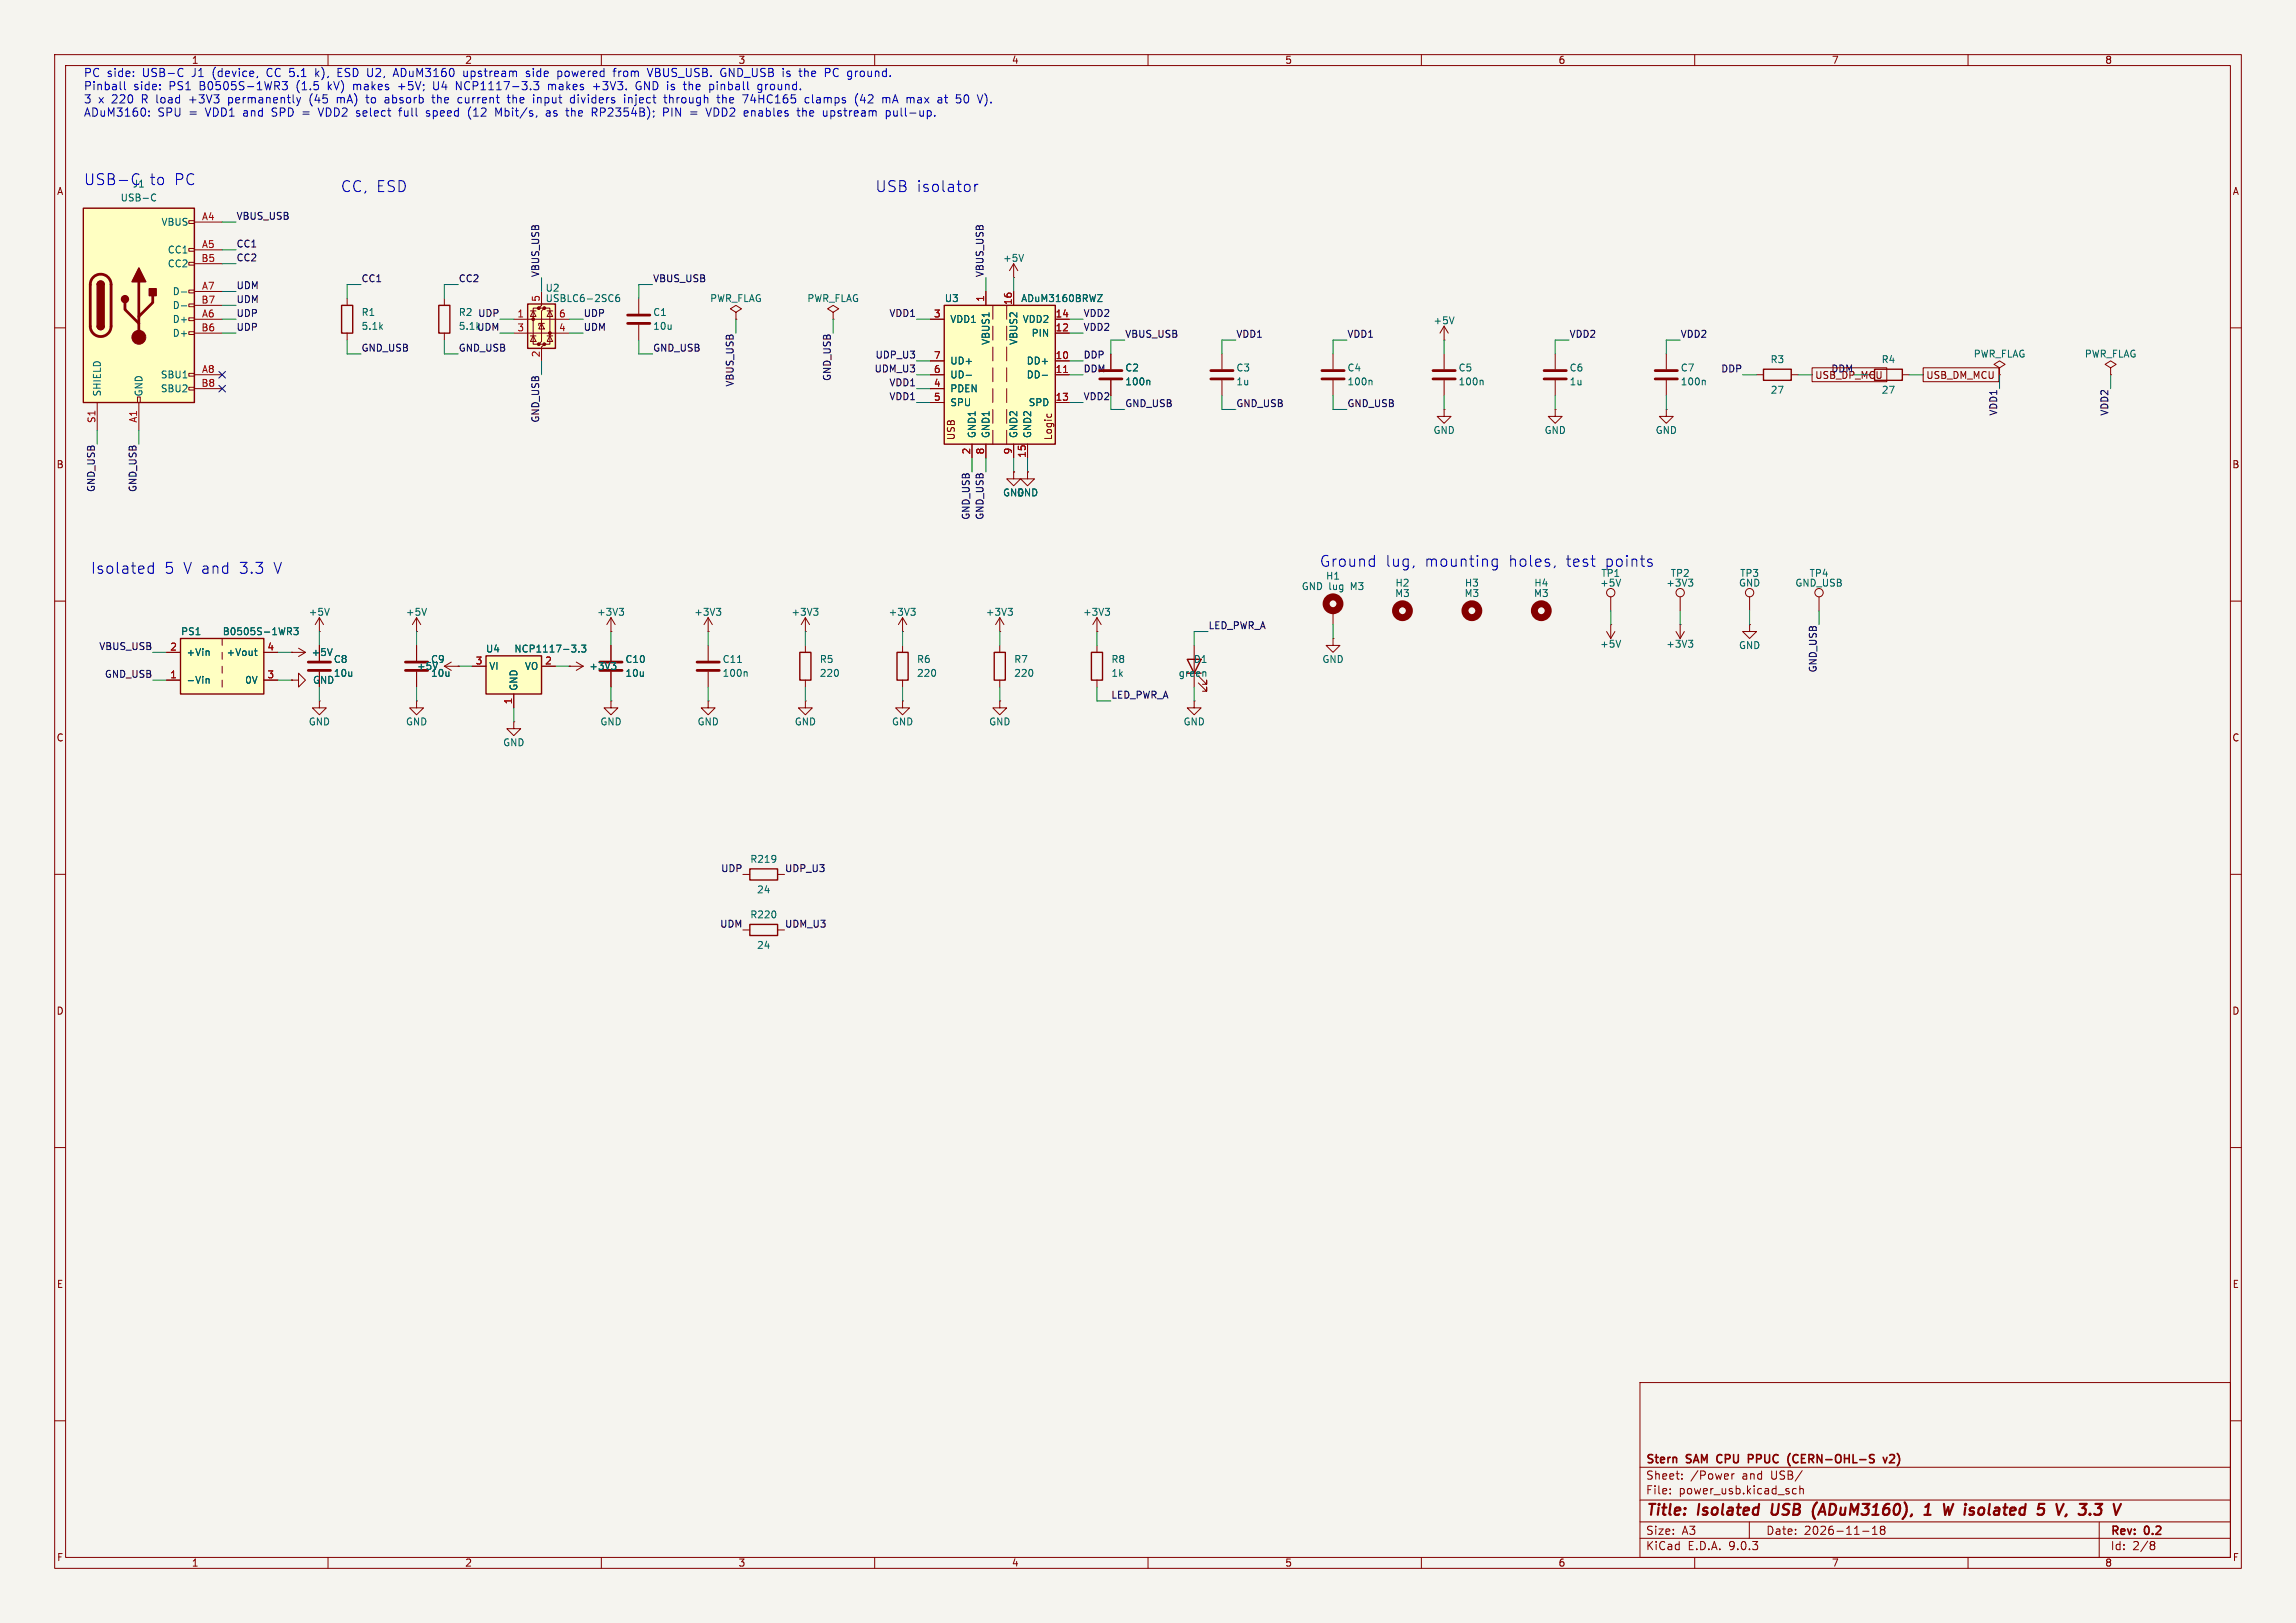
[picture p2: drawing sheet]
<svg xmlns="http://www.w3.org/2000/svg" width="420mm" height="297mm" viewBox="0 0 420 297" stroke-linecap="round" stroke-linejoin="round" font-family="sans-serif">
<defs><g id="words">
<g font-size="2.8" fill="#0000c2">
<text x="15.2" y="34">USB-C</text>
<text x="27.3" y="34">to</text>
<text x="31.8" y="34">PC</text>
<text x="62.2" y="35.3">CC, ESD</text>
<text x="160" y="35.3">USB isolator</text>
<text x="16.5" y="105.2">Isolated</text>
<text x="30" y="105.2">5 V and</text>
<text x="43.8" y="105.2">3.3</text>
<text x="50.1" y="105.2">V</text>
<text x="241.3" y="103.9">Ground</text>
<text x="253.4" y="103.9">lug,</text>
<text x="260.6" y="103.9">mounting</text>
<text x="275.9" y="103.9">holes,</text>
<text x="286.5" y="103.9">test</text>
<text x="293.7" y="103.9">points</text>
</g>
<g font-size="2.8" fill="#840000">
<text x="301" y="277.9">Title:</text>
<text x="310.6" y="277.9">Isolated</text>
<text x="324.9" y="277.9">USB</text>
<text x="333.2" y="277.9">(ADuM3160),</text>
<text x="354.6" y="277.9">1</text>
<text x="358.8" y="277.9">W isolated</text>
<text x="377.6" y="277.9">5</text>
<text x="381.9" y="277.9">V,</text>
<text x="386.9" y="277.9">3.3</text>
</g>
<g font-size="2.1" fill="#0000c2">
<text x="15.2" y="14.4">PC side:</text>
<text x="15.2" y="16.8">Pinball</text>
<text x="24.4" y="16.8">side:</text>
<text x="26.1" y="14.4">USB-C</text>
<text x="31" y="16.8">PS1</text>
<text x="35.3" y="14.4">J1</text>
<text x="36.6" y="16.8">B0505S-1WR3</text>
<text x="39.2" y="14.4">(device,</text>
<text x="49.2" y="14.4">CC 5.1</text>
<text x="54.5" y="16.8">(1.5</text>
<text x="58.4" y="14.4">k),</text>
<text x="60.4" y="16.8">kV)</text>
<text x="62.6" y="14.4">ESD U2,</text>
<text x="65.2" y="16.8">makes</text>
<text x="73.2" y="14.4">ADuM3160</text>
<text x="73.6" y="16.8">+5V;</text>
<text x="80.1" y="16.8">U4</text>
<text x="84.4" y="16.8">NCP1117-3.3</text>
<text x="86.1" y="14.4">upstream</text>
<text x="97.8" y="14.4">side</text>
<text x="101.5" y="16.8">makes</text>
<text x="103.6" y="14.4">powered</text>
<text x="109.8" y="16.8">+3V3.</text>
<text x="114.1" y="14.4">from</text>
<text x="117.8" y="16.8">GND is</text>
<text x="120.5" y="14.4">VBUS_USB.</text>
<text x="126.9" y="16.8">the</text>
<text x="131.7" y="16.8">pinball</text>
<text x="134" y="14.4">GND_USB is</text>
<text x="140.8" y="16.8">ground.</text>
<text x="148.7" y="14.4">the</text>
<text x="153.5" y="14.4">PC ground.</text>
<text x="15.2" y="19.2">3</text>
<text x="15.2" y="21.7">ADuM3160:</text>
<text x="18" y="19.2">x</text>
<text x="20.5" y="19.2">220</text>
<text x="26.1" y="19.2">R load</text>
<text x="28.8" y="21.7">SPU</text>
<text x="34.6" y="21.7">=</text>
<text x="35" y="19.2">+3V3</text>
<text x="37.8" y="21.7">VDD1 and</text>
<text x="42.3" y="19.2">permanently</text>
<text x="50.2" y="21.7">SPD =</text>
<text x="57.3" y="19.2">(45</text>
<text x="59.1" y="21.7">VDD2 select</text>
<text x="62.5" y="19.2">mA)</text>
<text x="68.1" y="19.2">to</text>
<text x="71.6" y="19.2">absorb</text>
<text x="74.1" y="21.7">full</text>
<text x="79.2" y="21.7">speed</text>
<text x="80.5" y="19.2">the</text>
<text x="85.3" y="19.2">current</text>
<text x="87" y="21.7">(12</text>
<text x="92.1" y="21.7">Mbit/s,</text>
<text x="94.6" y="19.2">the</text>
<text x="99.4" y="19.2">input</text>
<text x="101.6" y="21.7">as</text>
<text x="105.4" y="21.7">the</text>
<text x="106.3" y="19.2">dividers</text>
<text x="110.2" y="21.7">RP2354B);</text>
<text x="116.3" y="19.2">inject</text>
<text x="123.5" y="21.7">PIN</text>
<text x="123.8" y="19.2">through</text>
<text x="131.7" y="21.7">VDD2 enables</text>
<text x="133.7" y="19.2">the</text>
<text x="138.5" y="19.2">74HC165</text>
<text x="148.7" y="21.7">the</text>
<text x="150" y="19.2">clamps</text>
<text x="153.5" y="21.7">upstream</text>
<text x="159.3" y="19.2">(42</text>
<text x="164.5" y="19.2">mA max</text>
<text x="165.1" y="21.7">pull-up.</text>
<text x="174.9" y="19.2">at</text>
<text x="178.5" y="19.2">50</text>
</g>
<g font-size="2.1" fill="#840000">
<text x="301" y="268.2">Stern</text>
<text x="308.6" y="268.2">SAM</text>
<text x="314.8" y="268.2">CPU</text>
<text x="321.1" y="268.2">PPUC</text>
<text x="328.9" y="268.2">(CERN-OHL-S</text>
<text x="347.1" y="268.2">v2)</text>
<text x="301" y="273.7">File:</text>
<text x="301" y="271">Sheet:</text>
<text x="307.1" y="273.7">power_usb.kicad_sch</text>
<text x="309.2" y="271">/Power</text>
<text x="318.7" y="271">and</text>
<text x="324.1" y="271">USB/</text>
<text x="301" y="281.1">Size:</text>
<text x="307.6" y="281.1">A3</text>
<text x="323" y="281.1">Date:</text>
<text x="330" y="281.1">2026-11-18</text>
<text x="386" y="281.3">Rev:</text>
<text x="392.4" y="281.3">0.2</text>
<text x="301" y="283.9">KiCad</text>
<text x="308.7" y="283.9">E.D.A.</text>
<text x="316.3" y="283.9">9.0.3</text>
<text x="386" y="283.9">Id:</text>
<text x="390.1" y="283.9">2/8</text>
</g>
<g font-size="1.8" fill="#840000">
<text x="35" y="11.9">1</text>
<text x="85" y="11.9">2</text>
<text x="185" y="11.9">4</text>
<text x="235" y="11.9">5</text>
<text x="285" y="11.9">6</text>
<text x="335" y="11.9">7</text>
<text x="385" y="11.9">8</text>
<text x="10.3" y="35.9">A</text>
<text x="408.3" y="35.9">A</text>
<text x="352.3" y="69.5">USB_DM_MCU</text>
<text x="174.9" y="80.6" transform="rotate(-90 174.9 80.6)">USB</text>
<text x="192.6" y="80.6" transform="rotate(-90 192.6 80.6)">Logic</text>
<text x="10.3" y="85.9">B</text>
<text x="408.2" y="85.9">B</text>
<text x="10.3" y="135.9">C</text>
<text x="408.2" y="135.9">C</text>
<text x="10.3" y="185.9">D</text>
<text x="408.2" y="185.9">D</text>
<text x="10.3" y="235.9">E</text>
<text x="408.3" y="235.9">E</text>
<text x="10.3" y="285.9">F</text>
<text x="35" y="286.9">1</text>
<text x="85" y="286.9">2</text>
<text x="135" y="286.9">3</text>
<text x="185" y="286.9">4</text>
<text x="235" y="286.9">5</text>
<text x="285" y="286.9">6</text>
<text x="335" y="286.9">7</text>
<text x="385" y="286.9">8</text>
<text x="408.3" y="285.9">F</text>
</g>
<g font-size="1.8" fill="#0000c2">
<text x="135" y="11.9">3</text>
<text x="24.2" y="34.5">J1</text>
</g>
<g font-size="1.8" fill="#006464">
<text x="22" y="37.1">USB-C</text>
<text x="29.4" y="41.5">VBUS</text>
<text x="30.6" y="46.6">CC1</text>
<text x="30.6" y="49.1">CC2</text>
<text x="99.7" y="53.6">U2</text>
<text x="183.4" y="48.1">+5V</text>
<text x="31.5" y="54.2">D-</text>
<text x="31.5" y="56.7">D-</text>
<text x="31.5" y="59.3">D+</text>
<text x="66" y="58">R1</text>
<text x="83.8" y="58">R2</text>
<text x="99.7" y="55.5">USBLC6-2SC6</text>
<text x="119.4" y="58">C1</text>
<text x="129.8" y="55.5">PWR_FLAG</text>
<text x="147.6" y="55.5">PWR_FLAG</text>
<text x="172.7" y="55.5">U3</text>
<text x="173.7" y="59.3">VDD1</text>
<text x="186.7" y="55.5">ADuM3160BRWZ</text>
<text x="187" y="59.3">VDD2</text>
<text x="262.1" y="59.5">+5V</text>
<text x="31.5" y="61.8">D+</text>
<text x="66" y="60.6">5.1k</text>
<text x="119.4" y="60.6">10u</text>
<text x="181.2" y="63.2" transform="rotate(-90 181.2 63.2)">VBUS1</text>
<text x="186.3" y="63.2" transform="rotate(-90 186.3 63.2)">VBUS2</text>
<text x="188.6" y="61.8">PIN</text>
<text x="360.9" y="65.6">PWR_FLAG</text>
<text x="381.3" y="65.6">PWR_FLAG</text>
<text x="29.3" y="69.4">SBU1</text>
<text x="29.3" y="72">SBU2</text>
<text x="173.7" y="66.9">UD+</text>
<text x="173.7" y="69.4">UD-</text>
<text x="173.7" y="72">PDEN</text>
<text x="187.7" y="66.9">DD+</text>
<text x="187.7" y="69.4">DD-</text>
<text x="205.7" y="68.2">C2</text>
<text x="205.7" y="70.7">100n</text>
<text x="226.1" y="68.2">C3</text>
<text x="226.1" y="70.7">1u</text>
<text x="246.4" y="68.2">C4</text>
<text x="246.4" y="70.7">100n</text>
<text x="266.7" y="68.2">C5</text>
<text x="266.7" y="70.7">100n</text>
<text x="287" y="68.2">C6</text>
<text x="287" y="70.7">1u</text>
<text x="307.3" y="68.2">C7</text>
<text x="307.3" y="70.7">100n</text>
<text x="323.8" y="66.6">R3</text>
<text x="344.1" y="66.6">R4</text>
<text x="18.6" y="72.6" transform="rotate(-90 18.6 72.6)">SHIELD</text>
<text x="26.3" y="72.6" transform="rotate(-90 26.3 72.6)">GND</text>
<text x="173.7" y="74.5">SPU</text>
<text x="188.1" y="74.5">SPD</text>
<text x="323.8" y="72.2">27</text>
<text x="344.1" y="72.2">27</text>
<text x="178.7" y="80.3" transform="rotate(-90 178.7 80.3)">GND1</text>
<text x="181.2" y="80.3" transform="rotate(-90 181.2 80.3)">GND1</text>
<text x="186.3" y="80.3" transform="rotate(-90 186.3 80.3)">GND2</text>
<text x="188.8" y="80.3" transform="rotate(-90 188.8 80.3)">GND2</text>
<text x="262.1" y="79.6">GND</text>
<text x="282.4" y="79.6">GND</text>
<text x="302.8" y="79.6">GND</text>
<text x="183.4" y="91">GND</text>
<text x="185.9" y="91">GND</text>
<text x="242.5" y="106.3">H1</text>
<text x="255.2" y="107.5">H2</text>
<text x="267.9" y="107.5">H3</text>
<text x="280.6" y="107.5">H4</text>
<text x="292.6" y="107.5">+5V</text>
<text x="292.8" y="105.8">TP1</text>
<text x="304.7" y="107.5">+3V3</text>
<text x="305.5" y="105.8">TP2</text>
<text x="318" y="107.5">GND</text>
<text x="318.2" y="105.8">TP3</text>
<text x="328.3" y="107.5">GND_USB</text>
<text x="330.9" y="105.8">TP4</text>
<text x="56.4" y="112.9">+5V</text>
<text x="74.2" y="112.9">+5V</text>
<text x="109.1" y="112.9">+3V3</text>
<text x="126.9" y="112.9">+3V3</text>
<text x="144.7" y="112.9">+3V3</text>
<text x="162.5" y="112.9">+3V3</text>
<text x="180.2" y="112.9">+3V3</text>
<text x="198" y="112.9">+3V3</text>
<text x="238" y="108.2">GND lug</text>
<text x="247.2" y="108.2">M3</text>
<text x="255.1" y="109.4">M3</text>
<text x="267.8" y="109.4">M3</text>
<text x="280.5" y="109.4">M3</text>
<text x="33" y="116.4">PS1</text>
<text x="40.6" y="116.4">B0505S-1WR3</text>
<text x="88.8" y="119.6">U4</text>
<text x="94" y="119.6">NCP1117-3.3</text>
<text x="292.6" y="118.7">+5V</text>
<text x="304.7" y="118.7">+3V3</text>
<text x="318" y="119">GND</text>
<text x="34" y="120.2">+Vin</text>
<text x="34" y="125.3">-Vin</text>
<text x="41.4" y="120.2">+Vout</text>
<text x="44.7" y="125.3">0V</text>
<text x="56.9" y="120.2">+5V</text>
<text x="57.2" y="125.3">GND</text>
<text x="61" y="121.5">C8</text>
<text x="61" y="124.1">10u</text>
<text x="76.2" y="122.8">+5V</text>
<text x="78.7" y="121.5">C9</text>
<text x="78.7" y="124.1">10u</text>
<text x="89.4" y="122.8">VI</text>
<text x="95.9" y="122.8">VO</text>
<text x="107.7" y="122.8">+3V3</text>
<text x="114.3" y="121.5">C10</text>
<text x="114.3" y="124.1">10u</text>
<text x="132.1" y="124.1">100n</text>
<text x="132.1" y="121.5">C11</text>
<text x="149.9" y="121.5">R5</text>
<text x="149.9" y="124.1">220</text>
<text x="167.6" y="121.5">R6</text>
<text x="167.6" y="124.1">220</text>
<text x="185.4" y="121.5">R7</text>
<text x="185.4" y="124.1">220</text>
<text x="203.2" y="121.5">R8</text>
<text x="203.2" y="124.1">1k</text>
<text x="215.5" y="124.1">green</text>
<text x="218.3" y="121.5">D1</text>
<text x="241.8" y="121.5">GND</text>
<text x="94.8" y="126.5" transform="rotate(-90 94.8 126.5)">GND</text>
<text x="56.4" y="132.9">GND</text>
<text x="74.2" y="132.9">GND</text>
<text x="91.9" y="136.8">GND</text>
<text x="109.7" y="132.9">GND</text>
<text x="127.5" y="132.9">GND</text>
<text x="145.3" y="132.9">GND</text>
<text x="163.1" y="132.9">GND</text>
<text x="180.8" y="132.9">GND</text>
<text x="216.4" y="132.9">GND</text>
<text x="137.1" y="158.1">R219</text>
<text x="138.4" y="163.7">24</text>
<text x="137.1" y="168.2">R220</text>
<text x="138.4" y="173.8">24</text>
</g>
<g font-size="1.8" fill="#a90000">
<text x="36.8" y="40.4">A4</text>
<text x="36.8" y="45.5">A5</text>
<text x="36.8" y="48">B5</text>
<text x="36.8" y="53.1">A7</text>
<text x="36.8" y="55.6">B7</text>
<text x="36.8" y="58.2">A6</text>
<text x="94.5" y="58.2">1</text>
<text x="98.8" y="55.3" transform="rotate(-90 98.8 55.3)">5</text>
<text x="102.2" y="58.2">6</text>
<text x="170.7" y="58.2">3</text>
<text x="180.1" y="55.3" transform="rotate(-90 180.1 55.3)">1</text>
<text x="185.2" y="55.9" transform="rotate(-90 185.2 55.9)">16</text>
<text x="193" y="58.2">14</text>
<text x="36.8" y="60.7">B6</text>
<text x="94.5" y="60.7">3</text>
<text x="98.8" y="65.5" transform="rotate(-90 98.8 65.5)">2</text>
<text x="102.2" y="60.7">4</text>
<text x="170.7" y="65.8">7</text>
<text x="193" y="60.7">12</text>
<text x="193" y="65.8">10</text>
<text x="36.8" y="70.9">B8</text>
<text x="36.8" y="68.3">A8</text>
<text x="170.7" y="68.3">6</text>
<text x="170.7" y="70.9">4</text>
<text x="193" y="68.3">11</text>
<text x="17.5" y="77.5" transform="rotate(-90 17.5 77.5)">S1</text>
<text x="25.1" y="77.5" transform="rotate(-90 25.1 77.5)">A1</text>
<text x="170.7" y="73.4">5</text>
<text x="193" y="73.4">13</text>
<text x="177.5" y="83.3" transform="rotate(-90 177.5 83.3)">2</text>
<text x="180.1" y="83.3" transform="rotate(-90 180.1 83.3)">8</text>
<text x="185.2" y="83.3" transform="rotate(-90 185.2 83.3)">9</text>
<text x="187.7" y="83.9" transform="rotate(-90 187.7 83.9)">15</text>
<text x="31" y="119.1">2</text>
<text x="48.8" y="119.1">4</text>
<text x="31" y="124.2">1</text>
<text x="48.8" y="124.2">3</text>
<text x="86.9" y="121.7">3</text>
<text x="99.6" y="121.7">2</text>
<text x="93.7" y="129" transform="rotate(-90 93.7 129)">1</text>
</g>
<g font-size="1.8" fill="#0f0f0f">
<text x="43.2" y="40.3">VBUS_USB</text>
<text x="43.2" y="45.4">CC1</text>
<text x="43.2" y="47.9">CC2</text>
<text x="43.2" y="53">UDM</text>
<text x="66" y="51.7">CC1</text>
<text x="83.8" y="51.7">CC2</text>
<text x="98.7" y="50.8" transform="rotate(-90 98.7 50.8)">VBUS_USB</text>
<text x="119.4" y="51.7">VBUS_USB</text>
<text x="180" y="50.8" transform="rotate(-90 180 50.8)">VBUS_USB</text>
<text x="43.2" y="55.5">UDM</text>
<text x="43.2" y="58.1">UDP</text>
<text x="87.4" y="58.1">UDP</text>
<text x="106.7" y="58.1">UDP</text>
<text x="162.6" y="58.1">VDD1</text>
<text x="198.1" y="58.1">VDD2</text>
<text x="43.2" y="60.6">UDP</text>
<text x="66" y="64.4">GND_USB</text>
<text x="83.8" y="64.4">GND_USB</text>
<text x="83.8" y="60.6">5.1kUDM</text>
<text x="106.7" y="60.6">UDM</text>
<text x="119.4" y="64.4">GND_USB</text>
<text x="160.1" y="65.7">UDP_U3</text>
<text x="198.1" y="65.7">DDP</text>
<text x="198.1" y="60.6">VDD2</text>
<text x="205.7" y="61.9">VBUS_USB</text>
<text x="226.1" y="61.9">VDD1</text>
<text x="246.4" y="61.9">VDD1</text>
<text x="287" y="61.9">VDD2</text>
<text x="307.3" y="61.9">VDD2</text>
<text x="134.3" y="70.8" transform="rotate(-90 134.3 70.8)">VBUS_USB</text>
<text x="152.1" y="69.8" transform="rotate(-90 152.1 69.8)">GND_USB</text>
<text x="159.9" y="68.2">UDM_U3</text>
<text x="162.6" y="70.8">VDD1</text>
<text x="198.1" y="68.2">DDM</text>
<text x="314.8" y="68.2">DDP</text>
<text x="334.9" y="68.2">DDM</text>
<text x="98.7" y="77.4" transform="rotate(-90 98.7 77.4)">GND_USB</text>
<text x="162.6" y="73.3">VDD1</text>
<text x="198.1" y="73.3">VDD2</text>
<text x="205.7" y="74.6">GND_USB</text>
<text x="226.1" y="74.6">GND_USB</text>
<text x="246.4" y="74.6">GND_USB</text>
<text x="365.4" y="76.2" transform="rotate(-90 365.4 76.2)">VDD1</text>
<text x="385.7" y="76.2" transform="rotate(-90 385.7 76.2)">VDD2</text>
<text x="17.4" y="90.1" transform="rotate(-90 17.4 90.1)">GND_USB</text>
<text x="25.1" y="90.1" transform="rotate(-90 25.1 90.1)">GND_USB</text>
<text x="177.5" y="95.2" transform="rotate(-90 177.5 95.2)">GND_USB</text>
<text x="180" y="95.2" transform="rotate(-90 180 95.2)">GND_USB</text>
<text x="18.1" y="119">VBUS_USB</text>
<text x="221" y="115.2">LED_PWR_A</text>
<text x="19.1" y="124.1">GND_USB</text>
<text x="332.4" y="123.2" transform="rotate(-90 332.4 123.2)">GND_USB</text>
<text x="203.2" y="127.9">LED_PWR_A</text>
<text x="131.8" y="159.7">UDP</text>
<text x="143.5" y="159.7">UDP_U3</text>
<text x="131.6" y="169.8">UDM</text>
<text x="143.5" y="169.8">UDM_U3</text>
</g>
<text font-size="1.8" fill="#009600" x="331.9" y="69.5">USB_DP_MCU</text>
</g></defs>
<path d="M0 0h420v297h-420z" fill="#f5f4ef" stroke="#f5f4ef" stroke-width=".18"/>
<g fill="none" stroke="#840000" stroke-width=".18">
<path d="M10 10h400v277h-400zM12 12h396v273h-396zM60 10v2M110 10v2M160 10v2M210 10v2M260 10v2M310 10v2M360 10v2M10 60h2M321.3 68.6h1.3M327.7 68.6h1.2"/>
<path d="M348 68.6h1.2M365.8 67.3l1-.6-1-.7-1.1 .7 1.1 .6v1.3M365.8 68.6h.1M386.1 67.3l1-.6-1-.7-1 .7 1 .6v1.3M386.1 68.6h.1M408 60h2M10 110h2M111.8 115.6h.1M111.8 113v2.6M111.8 118.1v2.8M111.8 113l-.8 1.3M111.8 113l.7 1.3"/>
<path d="M129.5 115.6h.1M129.5 113v2.6M129.5 118.1v2.8M129.5 113l-.7 1.3M129.5 113l.8 1.3M147.3 115.6h.1M147.3 113l-.7 1.3M147.3 113l.8 1.3M147.3 113v2.6M147.3 118.1v1.3M408 110h2M104.1 121.9h.1"/>
<path d="M104.1 121.9h2.6M105.4 121.2l1.3 .7M106.7 121.9l-1.3 .8M111.8 128.3v1.2h1.2l-1.2 1.3-1.3-1.3h1.3M111.8 128.3h.1M111.8 122.9v2.8M129.5 128.3v1.2h1.3l-1.3 1.3-1.2-1.3h1.2M129.5 128.3h.1M129.5 122.9v2.8M147.3 128.3v1.2h1.3l-1.3 1.3-1.3-1.3h1.3M147.3 128.3h.1M147.3 124.5v1.2"/>
<path d="M10 160h2M408 160h2M135.9 160h1.3M135.9 170.2h1.3M142.2 160h1.3M142.2 170.2h1.3M10 210h2M408 210h2M300 253h108v32h-108zM10 260h2M300 278.5h108M300 274.5h108"/>
<path d="M300 268.5h108M305.5 273.2v.2M305.5 272.5v.1M307.7 270.5v.2M307.7 269.8v.1M316.8 269.7v1M317.2 269.7l-.3 .1-.1 .2M320 278.5v3M328.6 272.5l-.4-.1-.3 .3v.4l.1 .2h.6M329.2 272.5l.2-.1 .4 .1 .1 .9M329.2 271.9v1.5M342.5 279.7l.4-.4v1.5"/>
<path d="M344 279.4l-.1 .2 .3 .3M344.2 279.9l-.3 .3 .1 .4 .2 .2 .5-.1 .1-.2-.1-.4-.2-.2M344.2 279.9h.3M344.7 279.4l.1 .2-.3 .3M384 278.5v6.5M408 260h2M60 285v2M110 285v2M160 285v2M210 285v2M260 285v2M300 281.5h108"/>
<path d="M310 285v2M340.7 280.2h1.2M342.5 280.8h.9M360 285v2M393.6 282.1l.4 .1 .2 .2-.3 .3M393.6 282.7h.3M393.9 282.7l.2 .2 .1 .4-.2 .2-.4 .1"/>
</g>
<path d="M324.3 275.2l-.3 1.6 .4 .4M331.8 277.6l.2 .4M332.4 274.9l-.6 .9M352 277.2h1.1M352.2 275.8l.6-.6-.2 2M357.3 275.2l-.7 2M376.2 275.2l.4 2 .9-2M380.4 275.2h1.3l-.8 .8 .5 .1M381.5 276.8l-.5 .4h-.5l-.3-.2" fill="none" stroke="#840000" stroke-width=".4"/>
<path d="M314.2 266.4l-.2 .4 .2 .7M320.5 266.3l-.7-.1v1.5M320.5 266.9l-.7 .1M328.3 266.3l-.3 .5v.5l.3 .3M344.5 266.7l.3 1 .4-1M346.4 266.3l-.5-.1-.2 .1M346.5 266.8l-.9 .9h.9" fill="none" stroke="#840000" stroke-width=".3"/>
<path d="M322.6 67.6h5.1v2h-5.1zM342.9 67.6h5.1v2h-5.1zM146.3 119.4h2v5.1h-2zM137.2 159h5v2h-5zM137.2 169.2h5v2h-5z" fill="none" stroke="#840000" stroke-width=".25"/>
<path d="M109.7 121.2h4.1M109.7 122.7h4.1M127.5 121.2h4.1M127.5 122.7h4.1" fill="none" stroke="#840000" stroke-width=".51"/>
<path d="M113.3 111.3h.8l-.5 .5M113.8 111.8l.3 .2v.4l-.3 .2M131.1 111.3h.7l-.4 .5M131.6 111.8l.2 .2v.4l-.2 .2M148.8 111.3h.8l-.4 .5M149.4 111.8l.2 .2v.4l-.2 .2M111.9 121.2h.7l-.4 .5M112.4 121.7l.2 .3v.3l-.2 .2M134.9 121.2h.7M136.5 122.9l.2 .2v.7" fill="none" stroke="#006464" stroke-width=".18"/>
<path d="M33 116.8h15.3v10.2h-15.3z" fill="#ffffc2"/>
<path d="M33 116.8h15.3v10.2h-15.3zM164.1 119.4h2v5.1h-2z" fill="none" stroke="#840000" stroke-width=".25"/>
<g fill="none" stroke="#840000" stroke-width=".18">
<path d="M134.6 57.2l1-.7-1-.6-1 .6 1 .7v1.2M134.6 58.4h.1M152.4 57.2l1-.7-1-.6-1 .6 1 .7v1.2M152.4 58.4h.1M30.5 119.4h2.5M40.6 116.8v1.3M40.6 119.4v1.3M48.3 119.4h2.5M76.2 118.1v2.8M165.1 115.6h.1M165.1 113l-.8 1.3M165.1 113l.8 1.3"/>
<path d="M165.1 113v2.6M165.1 118.1v1.3M30.5 124.5h2.5M40.6 121.9v1.3M40.6 124.5v1.2M48.3 124.5h2.5M76.2 128.3v1.2h1.3l-1.3 1.3-1.3-1.3h1.3M76.2 128.3h.1M76.2 122.9v2.8M81.3 121.9l1.2 .8M81.3 121.9h2.5M82.5 121.2l-1.2 .7"/>
<path d="M83.8 121.9h.1M165.1 128.3v1.2h1.3l-1.3 1.3-1.3-1.3h1.3M165.1 128.3h.1M165.1 124.5v1.2"/>
</g>
<path d="M38.1 119.1l.1 .2v.7M46.5 119.1h.5M46.7 118.7v1.1l.3 .2M52.6 114.9h.5l.2 .2-.1 .4h-.6M52.9 115.5l.4 .6M53.8 114.9h.7l-.4 .5 .4 .1v.5l-.2 .1-.5-.1M166.6 111.3h.8l-.4 .5M167.2 111.8l.2 .2v.4l-.2 .2M37.7 124.3l.2-.1 .3 .1v.7M37.7 124.2v.8M80 121.2l-.4 1.3" fill="none" stroke="#006464" stroke-width=".18"/>
<path d="M74.2 121.2h4M74.2 122.7h4" fill="none" stroke="#840000" stroke-width=".51"/>
<path d="M88.9 120h10.2v7h-10.2z" fill="#ffffc2"/>
<path d="M181.9 119.4h2v5.1h-2zM199.6 119.4h2.1v5.1h-2.1zM88.9 120h10.2v7h-10.2zM217.2 120.7h2.5l-1.3 2.5z" fill="none" stroke="#840000" stroke-width=".25"/>
<g fill="none" stroke="#840000" stroke-width=".18">
<path d="M223.5 64.8v2.8M223.5 69.6v2.8M185.4 86.4v1.2h1.3l-1.3 1.3-1.3-1.3h1.3M185.4 86.4h.1M188 86.4v1.2h1.2l-1.2 1.3-1.3-1.3h1.3M188 86.4h.1M182.9 115.6h.1M182.9 113l-.8 1.3M182.9 113l.7 1.3M182.9 113v2.6M182.9 118.1v1.3M200.7 115.6h.1"/>
<path d="M200.7 113l-.8 1.3M200.7 113l.7 1.3M200.7 113v2.6M200.7 118.1v1.3M218.4 118.1v7.6M86.4 121.9h2.5M94 132.1v1.3h1.2l-1.2 1.2-1.3-1.2h1.3M94 132.1h.1M94 127v2.5M99.1 121.9h2.5M182.9 128.3v1.2h1.2l-1.2 1.3-1.3-1.3h1.3M182.9 128.3h.1"/>
<path d="M182.9 124.5v1.2M200.7 124.5v1.2M218.4 128.3v1.2h1.3l-1.3 1.3-1.2-1.3h1.2M218.4 128.3h.1M219.2 125l1.5 1.5v-.8v.8h-.7M219.2 123.7l1.5 1.5v-.7v.7h-.7"/>
</g>
<path d="M104.6 118.1h.7l-.4 .4M105.2 118.6l.1 .2-.1 .5M105.9 119.2v.1M106.4 118.1h.8l-.5 .4 .4 .2v.5l-.2 .1-.5-.1M184.4 111.3h.8l-.4 .5M184.9 111.8l.3 .2v.4l-.3 .2M202.2 111.3h.8l-.5 .5M202.7 111.8l.3 .2v.4l-.3 .2M220.5 123l.1 .8" fill="none" stroke="#006464" stroke-width=".18"/>
<path d="M221.5 67.8h4.1M221.5 69.3h4.1" fill="none" stroke="#840000" stroke-width=".51"/>
<path d="M172.7 55.9h20.3v25.4h-20.3z" fill="#ffffc2"/>
<path d="M80.3 55.9h2v5.1h-2zM172.7 55.9h20.3v25.4h-20.3z" fill="none" stroke="#840000" stroke-width=".25"/>
<g fill="none" stroke="#840000" stroke-width=".18">
<path d="M81.3 54.6v1.3M170.2 58.4h2.5M180.3 53.3v2.6M181.6 55.9v2.5M184.1 55.9v2.5M184.1 59.7v2.5M185.4 50.8h.1M185.4 48.3v2.5M185.4 53.3v2.6M185.4 48.3l-.7 1.2M185.4 48.3l.8 1.2M193 58.4h2.6"/>
<path d="M264.2 59.7v2.5M264.2 59.7l-.8 1.3M264.2 59.7l.7 1.3M81.3 61v1.2M170.2 66h2.5M170.2 68.6h2.5M170.2 71.1h2.5M170.2 73.7h2.5M181.6 63.5v2.5M181.6 67.3v2.6M181.6 71.1v2.6M181.6 74.9v2.6"/>
<path d="M181.6 78.7v2.6M184.1 63.5v2.5M184.1 67.3v2.6M184.1 71.1v2.6M184.1 74.9v2.6M184.1 78.7v2.6M191.6 75.8l-.1 .1M192.3 75.8v.1M193 66h2.6M193 68.6h2.6M193 73.7h2.6M193 61h2.6"/>
<path d="M203.2 64.8v2.8M203.2 69.6v2.8M264.2 62.2h.1M264.2 74.9v1.3h1.2l-1.2 1.3-1.3-1.3h1.3M264.2 74.9h.1M264.2 64.8v2.8M264.2 69.6v2.8M284.5 74.9v1.3h1.2l-1.2 1.3-1.3-1.3h1.3M284.5 74.9h.1M284.5 64.8v2.8M284.5 69.6v2.8M304.8 74.9v1.3h1.3l-1.3 1.3-1.3-1.3h1.3"/>
<path d="M304.8 74.9h.1M304.8 64.8v2.8M304.8 69.6v2.8M177.8 81.3v2.5M180.3 81.3v2.5M185.4 81.3v2.5M188 81.3v2.5M53.3 119.4h.1M53.3 119.4h2.6M54.6 118.6l1.3 .8M55.9 119.4l-1.3 .7M58.4 115.6h.1"/>
<path d="M58.4 113v2.6M58.4 118.1v2.8M58.4 113l-.7 1.3M58.4 113l.8 1.3M76.2 115.6h.1M76.2 113l-.8 1.3M76.2 113l.8 1.3M76.2 113v2.6M306.6 115.6l.7 1.2M307.3 114.3h.1M307.3 109.2v2.6M307.3 114.3v2.5"/>
<path d="M308.1 115.6l-.8 1.2M320 114.3v1.3h1.3l-1.3 1.2-1.2-1.2h1.2M320 114.3h.1M320 109.2v2.6M332.7 109.2v2.6M53.3 124.5h1.3v-1.3l1.3 1.3-1.3 1.2v-1.2M53.3 124.5h.1M58.4 128.3v1.2h1.3l-1.3 1.3-1.3-1.3h1.3M58.4 128.3h.1M58.4 122.9v2.8"/>
<circle cx="307.3" cy="108.5" r=".76"/>
<circle cx="320" cy="108.5" r=".76"/>
<circle cx="332.7" cy="108.5" r=".76"/>
</g>
<g fill="none" stroke="#006464" stroke-width=".18">
<path d="M187.2 46.6l-.4 1.2M200.8 53.9h.8l-.8 1.3h.8M266 58l-.4 1.3M176.7 68.7h1M190.7 68.7h.9M210.1 69.6l.2 .2v.6M271.1 69.6l.2 .2v.6M311.7 69.6l.2 .2v.6M60.2 111.3l-.4 1.3M60.8 118.7l-.5 1.3M78 111.3l-.4 1.3M308.9 106h.7l-.4 .5"/>
<path d="M308.9 117.2h.7l-.4 .4M309.4 106.5l.2 .2v.3l-.2 .3M309.4 117.6l.2 .3v.3l-.2 .2"/>
</g>
<path d="M194.6 68.2h.7" fill="none" stroke="#a90000" stroke-width=".18"/>
<path d="M201.2 67.8h4M201.2 69.3h4M262.1 67.8h4.1M262.1 69.3h4.1M282.4 67.8h4.1M282.4 69.3h4.1M302.8 67.8h4M302.8 69.3h4M56.4 121.2h4.1M56.4 122.7h4.1" fill="none" stroke="#840000" stroke-width=".51"/>
<circle cx="269.2" cy="111.8" r="1.27" fill="none" stroke="#840000" stroke-width="1.3"/>
<path d="M96.5 55.6h5.1v8.2h-5.1z" fill="#ffffc2"/>
<g fill="#840000" stroke="#840000" stroke-width=".18">
<circle cx="97.5" cy="58.4" r=".25"/>
<circle cx="98.6" cy="56.4" r=".25"/>
<circle cx="98.6" cy="63" r=".25"/>
<circle cx="99.6" cy="56.4" r=".25"/>
<circle cx="99.6" cy="63" r=".25"/>
<circle cx="100.6" cy="61" r=".25"/>
</g>
<g fill="none" stroke="#840000" stroke-width=".18">
<path d="M63.5 54.6v1.3M94 58.4h10.1M97 56.9h1M97.5 56.9l.5 1h-1zM98.6 56.4h-1.1v6.6h1.1M99.1 53.3v2.6l-.5 .5h1l-.5 .5v5.6l-.5 .5h1l-.5 .5v2.5M99.1 59.2l.5 1h-1zM99.6 59.2h-1v.4M99.6 56.4h1v6.6h-1M100.1 56.9h1M100.6 56.9l.5 1h-1zM116.8 54.6v2.8"/>
<path d="M116.8 59.4v2.8M63.5 61v1.2M94 61h10.1M97 61.5h1M97.5 61.5l.5 1h-1zM100.1 61.5h1M100.6 61.5l.5 1h-1z"/>
</g>
<path d="M62.5 55.9h2v5.1h-2zM96.5 55.6h5.1v8.2h-5.1z" fill="none" stroke="#840000" stroke-width=".25"/>
<path d="M113.2 53.9l-.3 .1a.86 .86 0 0 0 0 1.2l.4-.1 .1-.5-.3-.2-.4 .1-.1 .1" fill="none" stroke="#006464" stroke-width=".18"/>
<path d="M114.8 57.7h4.1M114.8 59.2h4.1" fill="none" stroke="#840000" stroke-width=".51"/>
<circle cx="281.9" cy="111.8" r="1.27" fill="none" stroke="#840000" stroke-width="1.3"/>
<path d="M15.2 38.1h20.4v35.6h-20.4z" fill="#ffffc2"/>
<g fill="none" stroke="#840000" stroke-width=".18">
<path d="M34.5 40.4h1.1v.5h-1.1zM34.5 45.5h1.1v.5h-1.1zM34.5 48h1.1v.5h-1.1zM34.5 53.1h1.1v.5h-1.1zM34.5 55.6h1.1v.5h-1.1zM34.5 58.2h1.1v.5h-1.1zM35.6 40.6h5M35.6 45.7h5M35.6 48.3h5M35.6 53.3h5M35.6 55.9h5M35.6 58.4h5"/>
<path d="M170.2 58.4h2.5M180.3 53.3v2.6M185.4 53.3v2.6M193 58.4h2.6M17.8 73.7v5M25.1 72.6h.6v1.1h-.6zM25.4 73.7v5M34.5 60.7h1.1v.5h-1.1zM34.5 68.3h1.1v.5h-1.1zM34.5 70.9h1.1v.5h-1.1zM35.6 61h5M35.6 68.6h5"/>
<path d="M35.6 71.1h5M170.2 68.6h2.5M170.2 71.1h2.5M170.2 66h2.5M170.2 73.7h2.5M193 61h2.6M193 68.6h2.6M193 66h2.6M193 73.7h2.6M203.2 64.8v2.8M203.2 69.6v2.8M243.8 64.8v2.8"/>
<path d="M243.8 69.6v2.8M331.5 67.3h13.6v2.6h-13.6zM351.8 67.3h13.8v2.6h-13.8zM177.8 81.3v2.5M180.3 81.3v2.5M185.4 86.4h.1M185.4 81.3v2.5M188 86.4h.1M188 81.3v2.5M30.5 119.4h2.5M48.3 119.4h2.5M53.3 119.4h.1"/>
<path d="M58.4 118.1v2.8M76.2 118.1v2.8M111.8 118.1v2.8M243.8 116.8v1.3h1.3l-1.3 1.3-1.2-1.3h1.2M243.8 116.8h.1M243.8 111.8v2.5M293.9 115.6l.7 1.2M294.6 114.3h.1M294.6 109.2v2.6M294.6 114.3v2.5M295.4 115.6l-.8 1.2M30.5 124.5h2.5"/>
<path d="M48.3 124.5h2.5M53.3 124.5h.1M58.4 122.9v2.8M76.2 122.9v2.8M83.8 121.9h.1M86.4 121.9h2.5M94 127v2.5M99.1 121.9h2.5M104.1 121.9h.1M111.8 122.9v2.8"/>
<circle cx="294.6" cy="108.5" r=".76"/>
</g>
<path d="M15.2 38.1h20.4v35.6h-20.4zM17.8 52.1a.64 .64 0 0 1 .6-.7 .64 .64 0 0 1 .6 .7M17.8 59.7a.64 .64 0 0 0 .6 .6 .64 .64 0 0 0 .6-.6" fill="none" stroke="#840000" stroke-width=".25"/>
<path d="M17.1 50.7a1.9 1.9 0 0 1 2-.4 1.9 1.9 0 0 1 1.2 1.8v7.6a1.91 1.91 0 0 1-1.9 1.9 1.91 1.91 0 0 1-1.9-1.9v-7.8l.2-.6zM22.9 55.4v1.2l2.5 2.6M25.4 51.6v10.1M27.9 54.1v1.3l-2.5 2.5M241.8 67.8h4.1M241.8 69.3h4.1" fill="none" stroke="#840000" stroke-width=".51"/>
<g fill="#840000" stroke="#840000" stroke-width=".25">
<path d="M17.8 52.1h1.2v7.6h-1.2z"/>
<path d="M18 51.6a.64 .64 0 0 1 .7-.1 .64 .64 0 0 1 .3 .6h-1.2z"/>
<path d="M17.8 59.7h1.2a.64 .64 0 0 1-.6 .6 .64 .64 0 0 1-.6-.6z"/>
<path d="M25.4 49l1.3 2.6h-2.6z"/>
<path d="M27.3 52.8h1.3v1.3h-1.3z"/>
<circle cx="22.9" cy="54.7" r=".63"/>
</g>
<circle cx="25.4" cy="61.7" r="1.27" fill="#840000" stroke="#840000" stroke-width=".18"/>
<g fill="none" stroke="#006464" stroke-width=".18">
<path d="M27.9 35.6l.3-.1 .3 .1M28.5 36.7l-.3 .1-.3-.1M33.2 53.4h.9M33.2 56h.9M200.8 53.9h.8l-.8 1.3h.8M176.7 68.7h1M190.7 68.7h.9M210.1 69.6l.2 .2v.6M250.8 69.6l.2 .2v.6M38.1 119.1l.1 .2v.7M46.5 119.1h.5M46.7 118.7v1.1l.3 .2"/>
<path d="M52.6 114.9h.5l.2 .2-.1 .4h-.6M52.9 115.5l.4 .6M53.8 114.9h.7l-.4 .5 .4 .1v.5l-.2 .1-.5-.1M60.8 118.7l-.5 1.3M104.6 118.1h.7l-.4 .4M105.2 118.6l.1 .2-.1 .5M105.9 119.2v.1M106.4 118.1h.8l-.5 .4 .4 .2v.5l-.2 .1-.5-.1M296.5 117.2l-.5 1.2M296.5 106l-.5 1.3M37.7 124.3l.2-.1 .3 .1v.7M37.7 124.2v.8"/>
<path d="M80 121.2l-.4 1.3M111.9 121.2h.7l-.4 .5M112.4 121.7l.2 .3v.3l-.2 .2"/>
</g>
<g fill="none" stroke="#840000" stroke-width="1.3">
<circle cx="243.8" cy="110.5" r="1.27"/>
<circle cx="256.5" cy="111.8" r="1.27"/>
</g>
<g fill="none" stroke="#009600" stroke-width=".18">
<path d="M40.6 58.4h2.6M40.6 55.9h2.6M40.6 40.6h2.6M40.6 45.7h2.6M40.6 48.3h2.6M40.6 53.3h2.6M66 52.1h-2.5v2.5M83.8 52.1h-2.5v2.5M91.4 58.4h2.6M99.1 50.8v2.5M104.1 58.4h2.6M119.4 52.1h-2.6v2.5"/>
<path d="M134.6 58.4v2.6M152.4 58.4v2.6M167.6 58.4h2.6M180.3 50.8v2.5M185.4 50.8v2.5M195.6 58.4h2.5M17.8 78.7v2.6M25.4 78.7v2.6M40.6 61h2.6M63.5 62.2v2.6h2.5M81.3 62.2v2.6h2.5M91.4 61h2.6"/>
<path d="M99.1 66v2.6M104.1 61h2.6M116.8 62.2v2.6h2.6M167.6 68.6h2.6M167.6 66h2.6M167.6 71.1h2.6M167.6 73.7h2.6M195.6 68.6h2.5M195.6 61h2.5M195.6 66h2.5M195.6 73.7h2.5M203.2 72.4v2.5h2.5"/>
<path d="M205.7 62.2h-2.5v2.6M223.5 72.4v2.5h2.6M226.1 62.2h-2.6v2.6M243.8 72.4v2.5h2.6M246.4 62.2h-2.6v2.6M264.2 62.2v2.6M264.2 72.4v2.5M284.5 72.4v2.5M287 62.2h-2.5v2.6M304.8 72.4v2.5M307.3 62.2h-2.5v2.6M318.8 68.6h2.5"/>
<path d="M328.9 68.6h2.6M349.2 68.6h2.6M365.8 68.6v2.5M386.1 68.6v2.5M177.8 83.8v2.6M180.3 83.8v2.6M185.4 83.8v2.6M188 83.8v2.6M27.9 119.4h2.6M50.8 119.4h2.5M58.4 115.6v2.5M76.2 115.6v2.5"/>
<path d="M111.8 115.6v2.5M129.5 115.6v2.5M147.3 115.6v2.5M165.1 115.6v2.5M182.9 115.6v2.5M200.7 115.6v2.5M221 115.6h-2.6v2.5M243.8 114.3v2.5M294.6 111.8v2.5M307.3 111.8v2.5M320 111.8v2.5M332.7 111.8v2.5"/>
<path d="M27.9 124.5h2.6M50.8 124.5h2.5M58.4 125.7v2.6M76.2 125.7v2.6M83.8 121.9h2.6M94 129.5v2.6M101.6 121.9h2.5M111.8 125.7v2.6M129.5 125.7v2.6M147.3 125.7v2.6M165.1 125.7v2.6M182.9 125.7v2.6"/>
<path d="M200.7 125.7v2.6h2.5M218.4 125.7v2.6"/>
</g>
<path d="M40 70.5l1.2 1.2M40 68l1.2 1.2M41.2 70.5l-1.2 1.2M41.2 68l-1.2 1.2" fill="none" stroke="#000084" stroke-width=".18"/>
<g fill="none" stroke="#0000c2" stroke-width=".18">
<path d="M22.1 16.4h.1M22.8 14.9v1.3l.2 .2M33.2 12.5l.3 .2M33.5 13.9l-.3 .1M47.1 13.9l-.1 .3M52.6 14.9l-.5 .6 .4 .1v.7l-.2 .1h-.5l-.2-.1M54.3 17.8l.3 1M54.6 18.8l-.1 .4M55 17.8l-.4 1M56.8 17.8v1M57.8 12.5v1.5M58.2 19.8l.5 1.5"/>
<path d="M58.3 13l-.5 .6M61.7 17.8v1M61.8 17.9l-.1 .1M61.8 13.2h.5M62.6 12.5h-.8v1.5h.8M66.9 17.8h.6M67.1 17.3v1.3l.4 .2M70.5 17.9h.6M70.5 18.8h.5M71 18.3h-.5M71.9 14l.5-1.5 .5 1.5M72.1 13.6h.7"/>
<path d="M73.1 20v1.3M79 17.8h.6M79.2 17.3v1.3l.4 .2M79.3 14.9v1.2l.3 .3M83.5 16.4v-1.5l.8 1.5M83.9 17.9h.6M83.9 18.8h.6M84.8 13l.1 .9 .4 .1 .2-.1M85.5 13v1M85.8 20a1.75 1.75 0 0 0 .3 1.8M91.7 19.8l-.5 1-.5-1v1.5M92.8 17.8h.5"/>
<path d="M93 17.3v1.3l.3 .2M93.8 17.3v1.5M93.9 17.9l-.1 .1M96.8 13.1l-.3-.1-.2 .2v.2l.5 .2v.3h-.5M98.3 17.8v1M98.6 14.9l-.5 .6 .4 .1v.7l-.2 .1h-.6M98.9 17.9l-.3-.1-.3 .2M100.3 15.4v1M100.9 15.5l-.3-.1-.3 .2M102.2 13l.4 .1 .2 .2-.1 .6-.5 .1M103.7 19.8v1.2M104.5 17.9h.6"/>
<path d="M104.5 18.8h.6M104.6 19.8v1.5M105.1 17.3v1.5M108.6 15.9h1.1M109.1 19.9l.1 .4-.3 .2M109.1 15.3v1.1M112.1 13h.6M112.7 12.5l-.4 .2v1.3M113.2 13v1M113.5 13l-.3 .3M114.3 17.8v1M115 18l.2-.2 .4 .1v.9"/>
<path d="M115 17.8v1M116.5 15.1a.73 .73 0 0 0-.1 .9 .73 .73 0 0 0 .8 .4l.1-.1M117 15.8h.3M118.4 12.5l.5 1.5 .5-1.5M121.4 17.8h.6M121.8 18.8h.2M122.5 18l.2-.2 .4 .1v.9M122.5 17.3v1.5M122.9 19.8v1.5M126.1 14.9v1.5M126.3 15.4l-.2 .2M129.1 19.8l.5 1.5 .5-1.5"/>
<path d="M130.5 15.6v.7M130.6 19.8v1.5l.6-.1M131.1 17.8h.6M131.4 18.8h.3M132.2 17.3v1.5M132.3 17.9l-.1 .1M132.8 17.9v.9M137.7 17.3l-.4 1h1M139.3 15.5l-.4-.1-.3 .3v.4l.2 .3h.5M139.3 15.4v1.2l-.2 .3h-.4M140.1 15.4v1M140.1 15.6v.1"/>
<path d="M146.8 19.8v1.5M147.6 13l.2 .2v.8M148 18.8h-.2M148.6 17.3v1.3l.2 .2M149.4 18.3v.5M153.1 12.5a.76 .76 0 0 0-.7 .8 .76 .76 0 0 0 .7 .7M157.8 17.3l-.4 1h.9M158.1 17.8v1M163.3 18.8l.5-1.5 .5 1.5M163.4 18.4h.7M24.6 31.9a.7 .7 0 0 1 .8 .1M27.3 21.1v.2"/>
<path d="M27.3 20.3v.2M72.9 20.3h.6M78 21.2h.6M78.6 20.3h-.4l-.2 .2 .1 .2 .5 .1M100.6 20.3v1M100.6 20.6l-.5 .1a.29 .29 0 0 0-.2 .3 .29 .29 0 0 0 .2 .3l.5-.1M104.8 20.3l-.2 .1M108.7 20.5l.5 .8M121.4 20.5h.7l.2-.2-.1-.4-.2-.1h-.6v1.5M146.8 20.4l.3-.1h.3l.1 1M152.6 20.3l.1 .2v.5l-.1 .2-.5 .1M162.8 20.4v.7"/>
<path d="M163.5 20.3l.1 .9 .3 .1 .2-.2M164.1 20.3v1M178.3 33.7v1.4M178.9 33.7l-.4 .1-.2 .3M28 102.9v2M28 103.7l-.5-.1-.4 .4v.5l.2 .3 .2 .1 .5-.1M258.6 103.5l-.1 .3M273.9 102.4l-.6-.1-.4 .4v.6l.2 .2 .2 .1 .6-.1M273.9 102.3v1.6a.54 .54 0 0 1-.9 .3M284.4 103.5l-.1 .4M302 103l.3 .3-.1 .2-.2 .1M302 102.3l.2 .1"/>
</g>
<path d="M194.6 68.2h.7" fill="none" stroke="#a90000" stroke-width=".18"/>
<use href="#words"/>
</svg>
